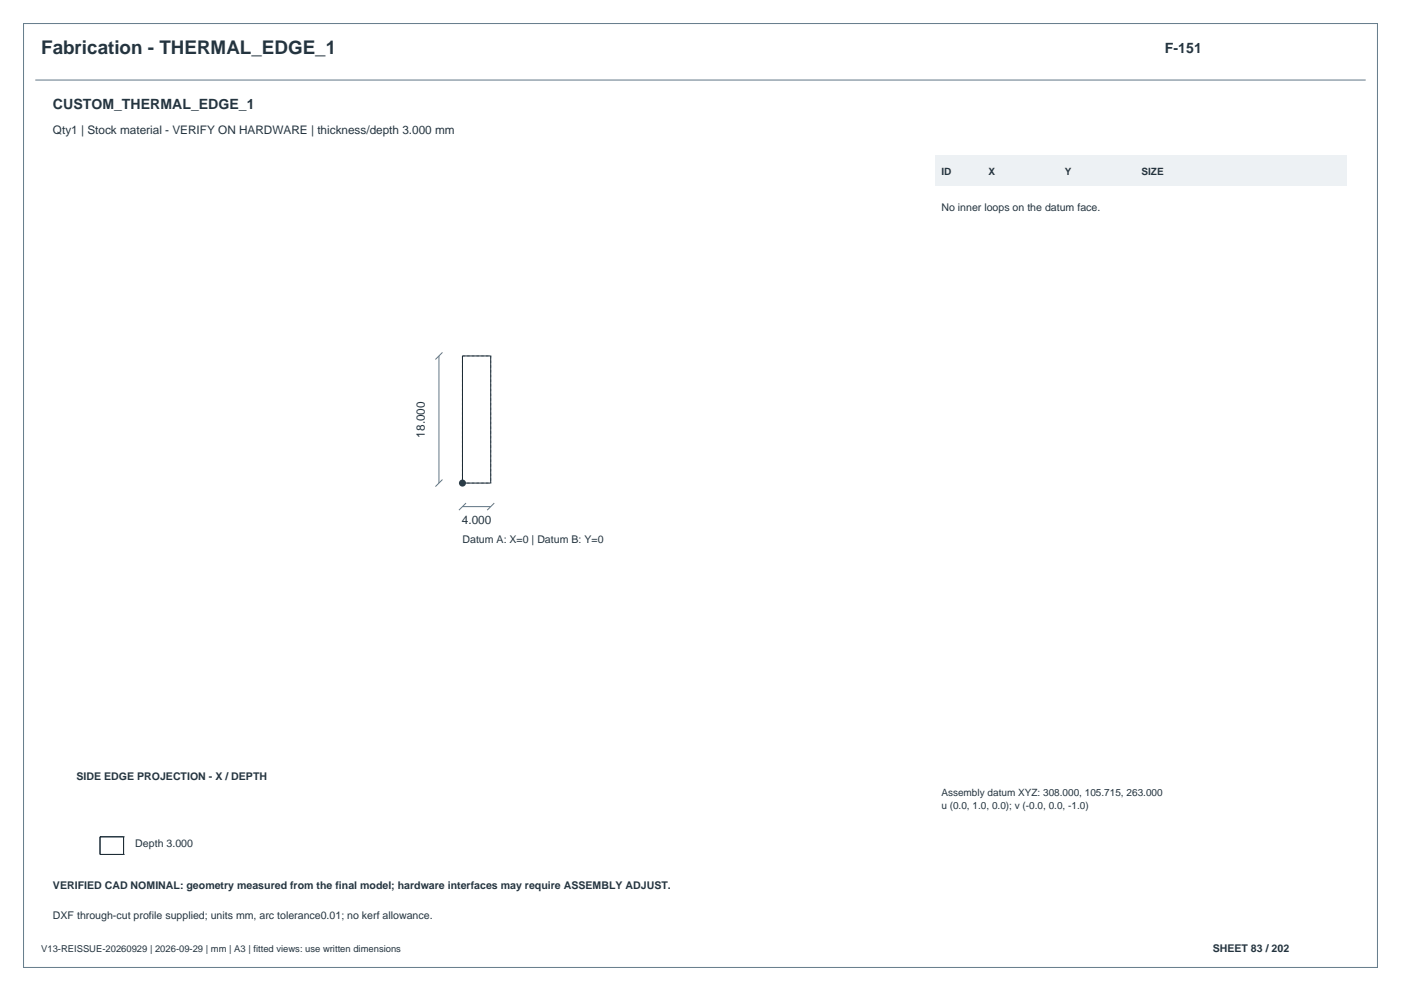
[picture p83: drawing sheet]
<svg xmlns="http://www.w3.org/2000/svg" width="420mm" height="297mm" viewBox="0 0 420 297" stroke-linecap="round" stroke-linejoin="round" font-family="sans-serif">
<defs><g id="words">
<text font-size="5.6" fill="#24343f" x="12.3" y="16.2">Fabrication - THERMAL_EDGE_1</text>
<g font-size="4.2" fill="#24343f">
<text x="349.2" y="15.9">F-151</text>
<text x="15.9" y="32.8">CUSTOM_THERMAL_EDGE_1</text>
</g>
<g font-size="3.5" fill="#24343f">
<text x="15.9" y="40.2">Qty1 | Stock material - VERIFY ON HARDWARE | thickness/depth 3.000 mm</text>
<text x="127.4" y="131.1" transform="rotate(-90 127.4 131.1)">18.000</text>
<text x="138.5" y="157.1">4.000</text>
</g>
<g font-size="3.2" fill="#24343f">
<text x="282.2" y="63.1">No inner loops on the datum face.</text>
<text x="138.6" y="162.8">Datum A: X=0 | Datum B: Y=0</text>
<text x="22.9" y="233.9">SIDE EDGE PROJECTION - X / DEPTH</text>
<text x="40.6" y="254">Depth 3.000</text>
<text x="15.9" y="266.3">VERIFIED CAD NOMINAL: geometry measured from the final model; hardware interfaces may require ASSEMBLY ADJUST.</text>
<text x="15.9" y="275.5">DXF through-cut profile supplied; units mm, arc tolerance0.01; no kerf allowance.</text>
<text x="363.6" y="285.4">SHEET 83 / 202</text>
</g>
<g font-size="3" fill="#24343f">
<text x="282.2" y="52.5">ID</text>
<text x="296.3" y="52.5">X</text>
<text x="319.3" y="52.5">Y</text>
<text x="342.2" y="52.5">SIZE</text>
<text x="282.2" y="238.6">Assembly datum XYZ: 308.000, 105.715, 263.000</text>
<text x="282.2" y="242.5">u (0.0, 1.0, 0.0); v (-0.0, 0.0, -1.0)</text>
</g>
<text font-size="2.8" fill="#24343f" x="12.3" y="285.4">V13-REISSUE-20260929 | 2026-09-29 | mm | A3 | fitted views: use written dimensions</text>
</g></defs>
<path d="M7.1 7.1h405.8v282.8h-405.8z" fill="none" stroke="#647b8a" stroke-width=".3"/>
<path d="M10.6 24h398.8M131.6 106.7v38.1M132.6 105.6l-2.1 2.1M132.6 143.7l-2.1 2.1M138.6 151.8h8.5M139.7 150.8l-2.1 2.1M148.2 150.8l-2.2 2.1" fill="none" stroke="#607687" stroke-width=".3"/>
<path d="M138.6 106.7v38.1M138.6 106.7h8.5M147.1 106.7v38.1M138.6 144.8h8.5" fill="none" stroke="#a4b2bd" stroke-width=".3" stroke-dasharray=".7 .7" stroke-linecap="butt"/>
<path d="M138.6 106.7h8.5v38.1h-8.5z" fill="none" stroke="#1b2932" stroke-width=".3"/>
<circle cx="138.6" cy="144.8" r="1.06" fill="#283f4e"/>
<path d="M280.5 46.5h123.4v9.2h-123.4z" fill-rule="evenodd" fill="#edf1f4"/>
<path d="M30 250.8h.1M30 256.1h.1M30 250.8h7M30 256.1h7M30 250.8v5.3M37 250.8h.1M37 256.1h.1M37 250.8v5.3" fill="none" stroke="#1b2932" stroke-width=".3"/>
<use href="#words"/>
</svg>
